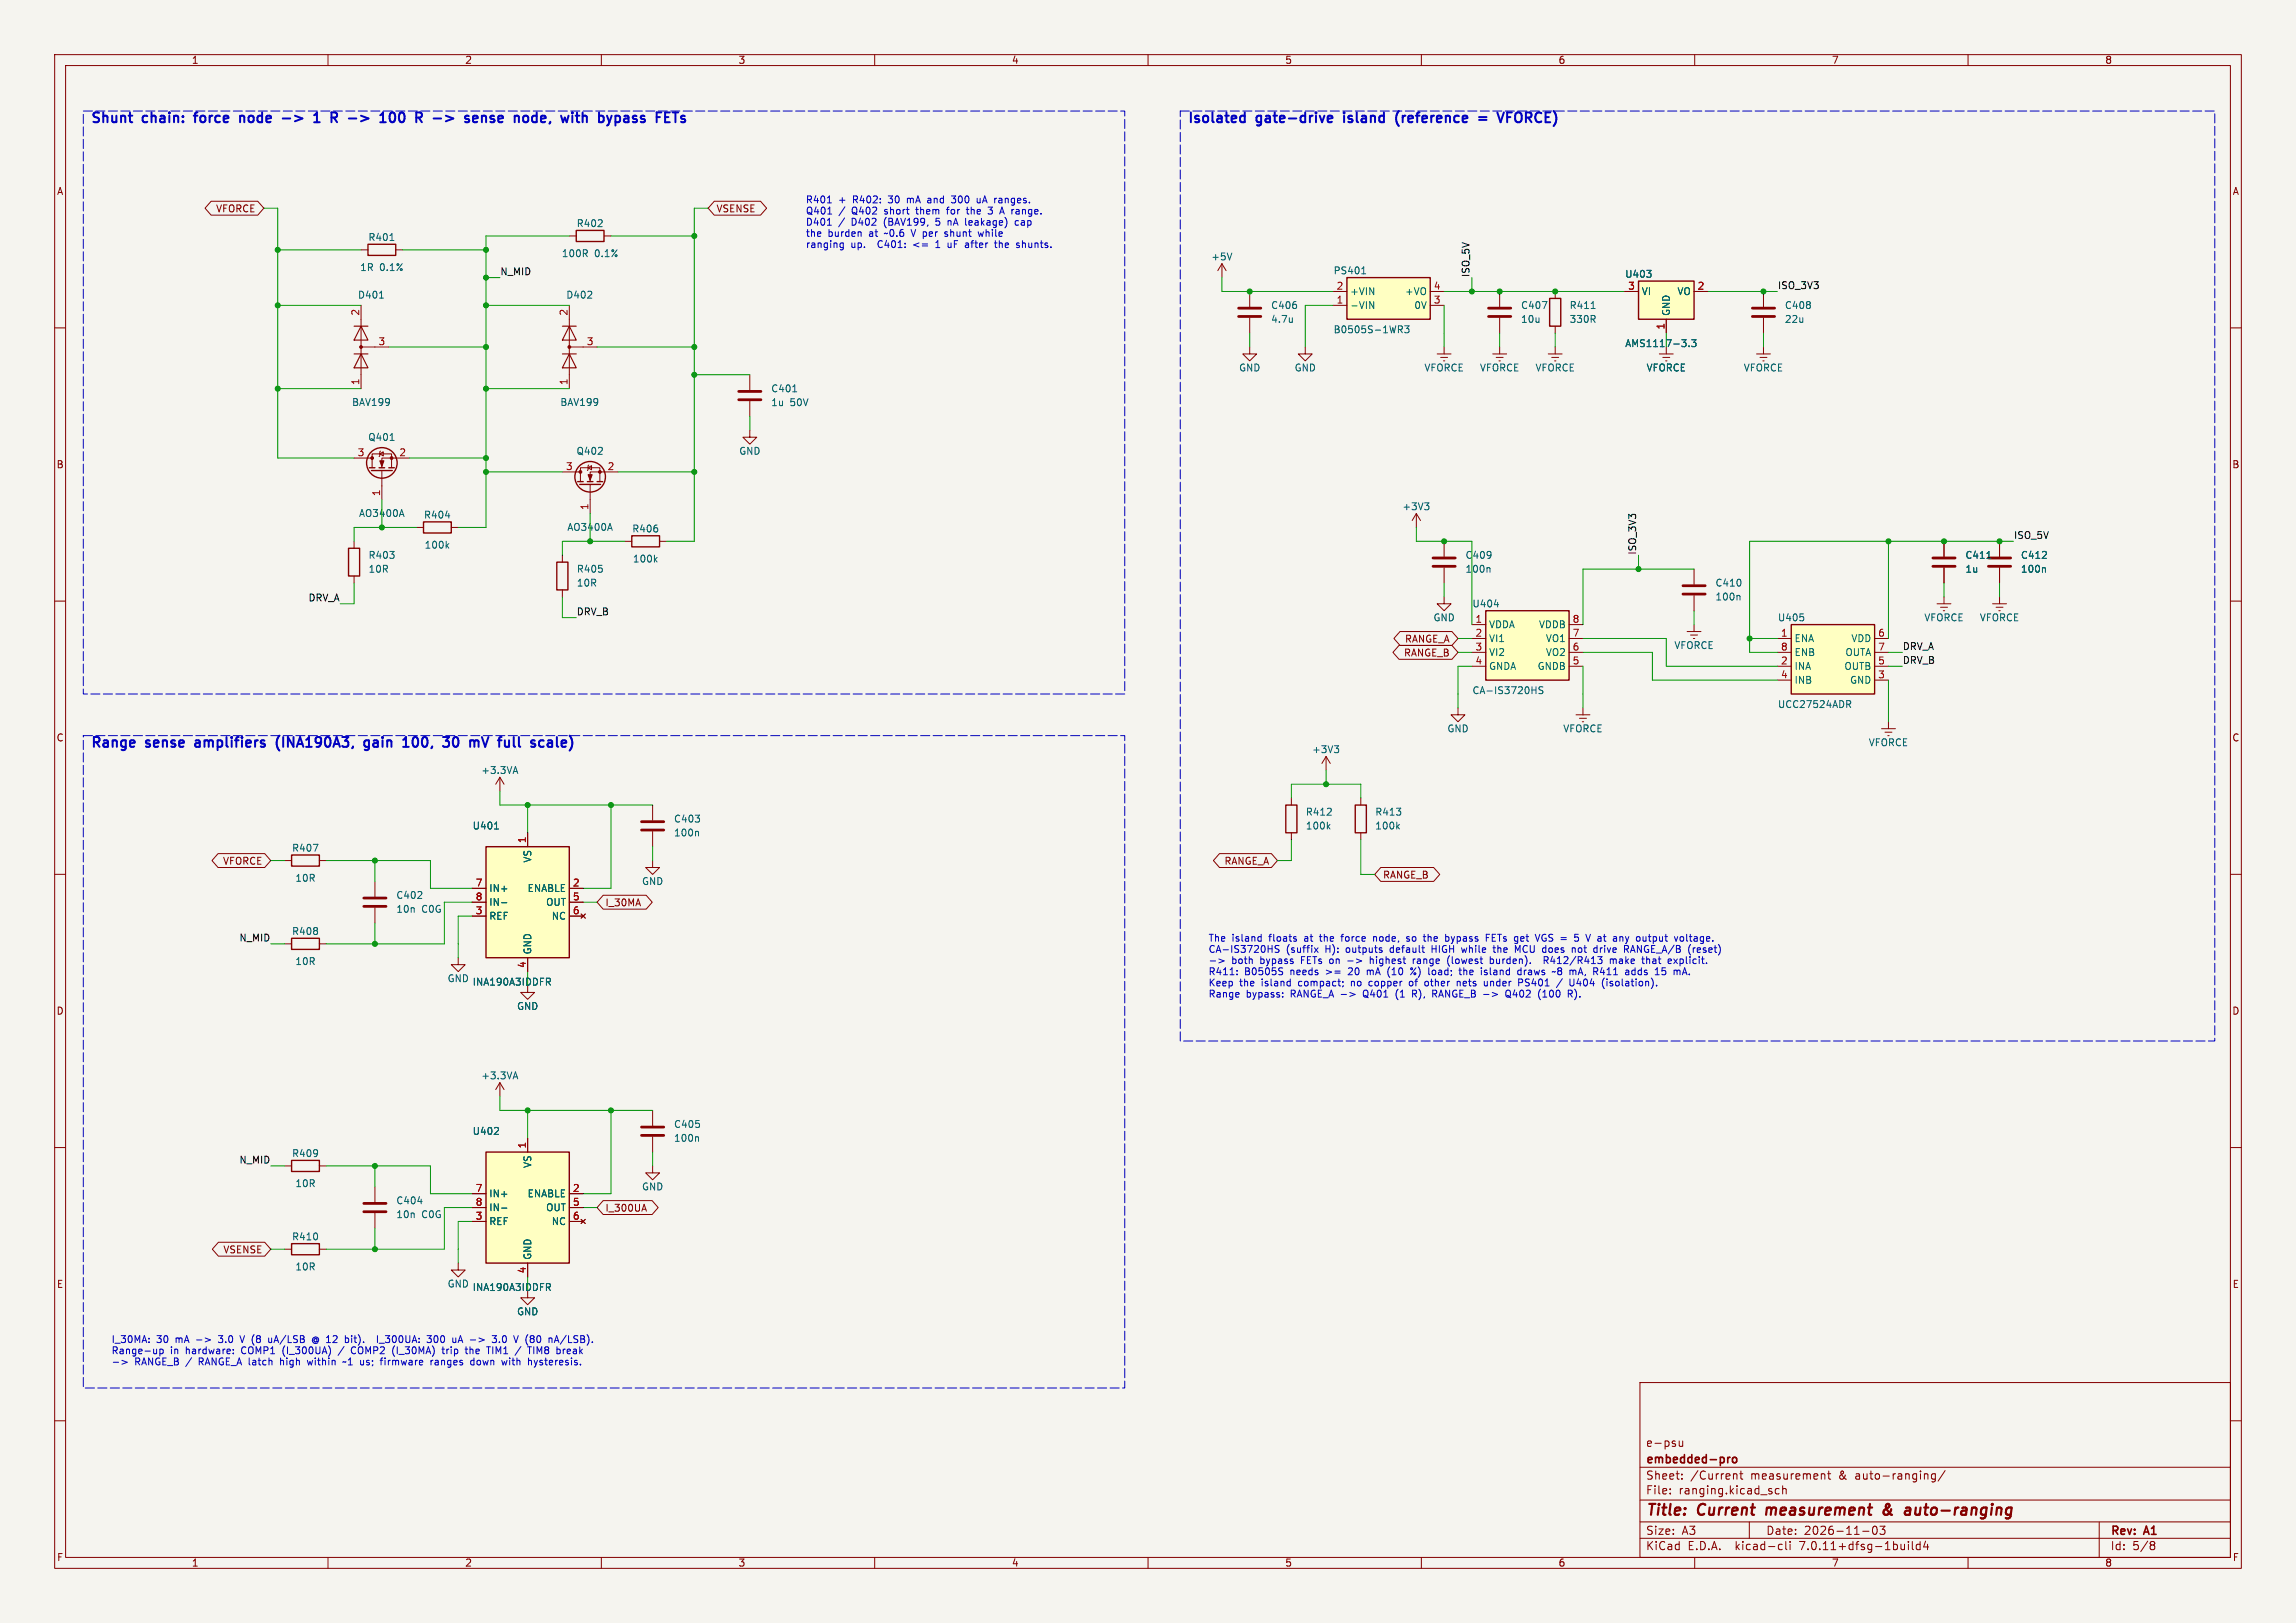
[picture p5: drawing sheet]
<svg xmlns="http://www.w3.org/2000/svg" width="420mm" height="297mm" viewBox="0 0 420 297" stroke-linecap="round" stroke-linejoin="round" font-family="sans-serif">
<defs><g id="words">
<g font-size="2.8" fill="#840000">
<text x="301" y="277.9">Title:</text>
<text x="310.6" y="277.9">Current</text>
<text x="323.9" y="277.9">measurement</text>
<text x="346.2" y="277.9">&amp;</text>
<text x="351" y="277.9">auto-ranging</text>
</g>
<g font-size="2.5" fill="#0000c2">
<text x="16.5" y="22.6">Shunt</text>
<text x="26.2" y="22.6">chain:</text>
<text x="36.5" y="22.6">force</text>
<text x="45.4" y="22.6">node</text>
<text x="53.9" y="22.6">-&gt;</text>
<text x="60.5" y="22.6">1</text>
<text x="64.3" y="22.6">R</text>
<text x="68.2" y="22.6">-&gt;</text>
<text x="74.7" y="22.6">100</text>
<text x="82" y="22.6">R</text>
<text x="85.9" y="22.6">-&gt;</text>
<text x="92.4" y="22.6">sense</text>
<text x="102.1" y="22.6">node,</text>
<text x="111.5" y="22.6">with</text>
<text x="119" y="22.6">bypass</text>
<text x="217.2" y="22.6">Isolated</text>
<text x="230" y="22.6">gate-drive</text>
<text x="246.6" y="22.6">island</text>
<text x="256.9" y="22.6">(reference</text>
<text x="277.1" y="22.6">VFORCE)</text>
<text x="16.5" y="136.9">Range</text>
<text x="26.8" y="136.9">sense</text>
<text x="36.6" y="136.9">amplifiers</text>
<text x="52.1" y="136.9">(INA190A3,</text>
<text x="68.9" y="136.9">gain</text>
<text x="76.8" y="136.9">100,</text>
<text x="84.9" y="136.9">30</text>
<text x="90.4" y="136.9">mV</text>
<text x="96.4" y="136.9">full</text>
<text x="103" y="136.9">scale)</text>
</g>
<g font-size="2.1" fill="#840000">
<text x="301" y="268.2">embedded-pro</text>
<text x="301" y="265">e-psu</text>
<text x="301" y="273.7">File:</text>
<text x="301" y="271">Sheet:</text>
<text x="307.1" y="273.7">ranging.kicad_sch</text>
<text x="309.2" y="271">/Current</text>
<text x="320.3" y="271">measurement</text>
<text x="336.5" y="271">&amp;</text>
<text x="339.7" y="271">auto-ranging/</text>
<text x="301" y="281.1">Size:</text>
<text x="307.6" y="281.1">A3</text>
<text x="323" y="281.1">Date:</text>
<text x="330" y="281.1">2026-11-03</text>
<text x="386" y="281.3">Rev:</text>
<text x="392.4" y="281.3">A1</text>
<text x="301" y="283.9">KiCad</text>
<text x="308.7" y="283.9">E.D.A.</text>
<text x="317.6" y="283.9">kicad-cli</text>
<text x="329.5" y="283.9">7.0.11+dfsg-1build4</text>
<text x="386" y="283.9">Id:</text>
<text x="390.1" y="283.9">5/8</text>
</g>
<g font-size="1.8" fill="#840000">
<text x="35" y="11.9">1</text>
<text x="85" y="11.9">2</text>
<text x="135" y="11.9">3</text>
<text x="185" y="11.9">4</text>
<text x="235" y="11.9">5</text>
<text x="285" y="11.9">6</text>
<text x="335" y="11.9">7</text>
<text x="385" y="11.9">8</text>
<text x="10.3" y="35.9">A</text>
<text x="408.3" y="35.9">A</text>
<text x="39.4" y="39.1">VFORCE</text>
<text x="131" y="39.1">VSENSE</text>
<text x="10.3" y="85.9">B</text>
<text x="408.2" y="85.9">B</text>
<text x="256.9" y="117.8">RANGE_A</text>
<text x="256.7" y="120.3">RANGE_B</text>
<text x="10.3" y="135.9">C</text>
<text x="408.2" y="135.9">C</text>
<text x="40.7" y="158.4">VFORCE</text>
<text x="223.9" y="158.4">RANGE_A</text>
<text x="252.9" y="161">RANGE_B</text>
<text x="110.6" y="166.1">I_30MA</text>
<text x="10.3" y="185.9">D</text>
<text x="408.2" y="185.9">D</text>
<text x="110.6" y="221.9">I_300UA</text>
<text x="40.8" y="229.6">VSENSE</text>
<text x="10.3" y="235.9">E</text>
<text x="408.3" y="235.9">E</text>
<text x="10.3" y="285.9">F</text>
<text x="35" y="286.9">1</text>
<text x="85" y="286.9">2</text>
<text x="135" y="286.9">3</text>
<text x="185" y="286.9">4</text>
<text x="235" y="286.9">5</text>
<text x="285" y="286.9">6</text>
<text x="335" y="286.9">7</text>
<text x="385" y="286.9">8</text>
<text x="408.3" y="285.9">F</text>
</g>
<g font-size="1.8" fill="#006464">
<text x="105.4" y="41.8">R402</text>
<text x="67.3" y="44.3">R401</text>
<text x="102.7" y="47.3">100R</text>
<text x="108.7" y="47.3">0.1%</text>
<text x="221.5" y="47.9">+5V</text>
<text x="65.8" y="49.8">1R</text>
<text x="69.4" y="49.8">0.1%</text>
<text x="243.8" y="50.4">PS401</text>
<text x="297.2" y="51">U403</text>
<text x="65.4" y="54.8">D401</text>
<text x="103.5" y="54.8">D402</text>
<text x="232.4" y="56.7">C406</text>
<text x="232.4" y="59.3">4.7u</text>
<text x="246.9" y="56.7">-VIN</text>
<text x="246.9" y="54.2">+VIN</text>
<text x="256.9" y="54.2">+VO</text>
<text x="258.6" y="56.7">0V</text>
<text x="278.1" y="56.7">C407</text>
<text x="278.1" y="59.3">10u</text>
<text x="287" y="56.7">R411</text>
<text x="287" y="59.3">330R</text>
<text x="300.2" y="54.2">VI</text>
<text x="305.7" y="57.9" transform="rotate(-90 305.7 57.9)">GND</text>
<text x="306.8" y="54.2">VO</text>
<text x="326.4" y="56.7">C408</text>
<text x="326.4" y="59.3">22u</text>
<text x="243.8" y="61.2">B0505S-1WR3</text>
<text x="297.2" y="63.7">AMS1117-3.3</text>
<text x="141" y="72">C401</text>
<text x="226.6" y="68.2">GND</text>
<text x="236.7" y="68.2">GND</text>
<text x="260.5" y="68.2">VFORCE</text>
<text x="270.6" y="68.2">VFORCE</text>
<text x="280.8" y="68.2">VFORCE</text>
<text x="301.1" y="68.2">VFORCE</text>
<text x="318.9" y="68.2">VFORCE</text>
<text x="64.3" y="74.5">BAV199</text>
<text x="102.4" y="74.5">BAV199</text>
<text x="141" y="74.5">1u</text>
<text x="144.5" y="74.5">50V</text>
<text x="67.3" y="80.9">Q401</text>
<text x="105.4" y="83.4">Q402</text>
<text x="135.1" y="83.4">GND</text>
<text x="65.6" y="94.8">AO3400A</text>
<text x="77.5" y="95.1">R404</text>
<text x="256.4" y="93.6">+3V3</text>
<text x="77.6" y="100.6">100k</text>
<text x="103.7" y="97.3">AO3400A</text>
<text x="115.6" y="97.6">R406</text>
<text x="67.3" y="102.5">R403</text>
<text x="67.3" y="105">10R</text>
<text x="105.4" y="105">R405</text>
<text x="105.4" y="107.5">10R</text>
<text x="115.7" y="103.1">100k</text>
<text x="268" y="102.5">C409</text>
<text x="268" y="105">100n</text>
<text x="313.7" y="107.5">C410</text>
<text x="359.4" y="102.5">C411</text>
<text x="359.4" y="105">1u</text>
<text x="369.6" y="102.5">C412</text>
<text x="369.6" y="105">100n</text>
<text x="262.1" y="113.9">GND</text>
<text x="269.3" y="111.4">U404</text>
<text x="313.7" y="110.1">100n</text>
<text x="325.1" y="113.9">U405</text>
<text x="351.9" y="113.9">VFORCE</text>
<text x="362.1" y="113.9">VFORCE</text>
<text x="272.3" y="115.2">VDDA</text>
<text x="272.3" y="117.7">VI1</text>
<text x="281.4" y="115.2">VDDB</text>
<text x="282.7" y="117.7">VO1</text>
<text x="306.2" y="119">VFORCE</text>
<text x="328.2" y="117.7">ENA</text>
<text x="338.6" y="117.7">VDD</text>
<text x="272.3" y="120.2">VI2</text>
<text x="272.3" y="122.8">GNDA</text>
<text x="281.2" y="122.8">GNDB</text>
<text x="282.7" y="120.2">VO2</text>
<text x="328.2" y="122.8">INA</text>
<text x="328.2" y="125.3">INB</text>
<text x="328.2" y="120.2">ENB</text>
<text x="337.3" y="122.8">OUTB</text>
<text x="337.5" y="120.2">OUTA</text>
<text x="338.3" y="125.3">GND</text>
<text x="269.3" y="127.2">CA-IS3720HS</text>
<text x="325.1" y="129.8">UCC27524ADR</text>
<text x="264.7" y="134.2">GND</text>
<text x="285.9" y="134.2">VFORCE</text>
<text x="341.7" y="136.8">VFORCE</text>
<text x="88" y="141.8">+3.3VA</text>
<text x="239.9" y="138">+3V3</text>
<text x="238.8" y="149.5">R412</text>
<text x="251.5" y="149.5">R413</text>
<text x="86.4" y="152">U401</text>
<text x="123.2" y="150.7">C403</text>
<text x="123.2" y="153.3">100n</text>
<text x="238.8" y="152">100k</text>
<text x="251.5" y="152">100k</text>
<text x="53.3" y="156.1">R407</text>
<text x="53.9" y="161.6">10R</text>
<text x="97.4" y="157.9" transform="rotate(-90 97.4 157.9)">VS</text>
<text x="72.4" y="164.7">C402</text>
<text x="72.4" y="167.2">10n</text>
<text x="77.1" y="167.2">C0G</text>
<text x="89.4" y="163.4">IN+</text>
<text x="89.4" y="166">IN-</text>
<text x="96.4" y="163.4">ENABLE</text>
<text x="99.8" y="166">OUT</text>
<text x="117.3" y="162.2">GND</text>
<text x="53.3" y="171.3">R408</text>
<text x="89.4" y="168.5">REF</text>
<text x="100.8" y="168.5">NC</text>
<text x="53.9" y="176.8">10R</text>
<text x="81.8" y="179.9">GND</text>
<text x="97.4" y="174.8" transform="rotate(-90 97.4 174.8)">GND</text>
<text x="86.4" y="180.6">INA190A3IDDFR</text>
<text x="94.5" y="185">GND</text>
<text x="88" y="197.7">+3.3VA</text>
<text x="86.4" y="207.9">U402</text>
<text x="123.2" y="206.6">C405</text>
<text x="123.2" y="209.1">100n</text>
<text x="53.3" y="211.9">R409</text>
<text x="97.4" y="213.8" transform="rotate(-90 97.4 213.8)">VS</text>
<text x="53.9" y="217.4">10R</text>
<text x="72.4" y="220.6">C404</text>
<text x="89.4" y="219.3">IN+</text>
<text x="89.4" y="221.8">IN-</text>
<text x="96.4" y="219.3">ENABLE</text>
<text x="99.8" y="221.8">OUT</text>
<text x="117.3" y="218">GND</text>
<text x="53.3" y="227.2">R410</text>
<text x="72.4" y="223.1">10n</text>
<text x="77.1" y="223.1">C0G</text>
<text x="89.4" y="224.4">REF</text>
<text x="100.8" y="224.4">NC</text>
<text x="53.9" y="232.7">10R</text>
<text x="97.4" y="230.6" transform="rotate(-90 97.4 230.6)">GND</text>
<text x="81.8" y="235.8">GND</text>
<text x="86.4" y="236.4">INA190A3IDDFR</text>
<text x="94.5" y="240.9">GND</text>
</g>
<g font-size="1.8" fill="#0000c2">
<text x="147.3" y="37.3">R401</text>
<text x="147.3" y="39.3">Q401</text>
<text x="147.3" y="41.4">D401</text>
<text x="153.4" y="37.3">+</text>
<text x="153.4" y="41.4">/</text>
<text x="153.4" y="39.3">/</text>
<text x="155.9" y="41.4">D402</text>
<text x="156" y="39.3">Q402</text>
<text x="156.1" y="37.3">R402:</text>
<text x="162" y="41.4">(BAV199,</text>
<text x="162.1" y="39.3">short</text>
<text x="162.8" y="37.3">30</text>
<text x="166.4" y="37.3">mA</text>
<text x="168.1" y="39.3">them</text>
<text x="170.3" y="37.3">and</text>
<text x="171.7" y="41.4">5</text>
<text x="173.9" y="39.3">for</text>
<text x="174" y="41.4">nA</text>
<text x="175" y="37.3">300</text>
<text x="177.4" y="41.4">leakage)</text>
<text x="177.7" y="39.3">the</text>
<text x="179.8" y="37.3">uA</text>
<text x="181.9" y="39.3">3</text>
<text x="183.2" y="37.3">ranges.</text>
<text x="184.3" y="39.3">A range.</text>
<text x="186.8" y="41.4">cap</text>
<text x="147.3" y="43.4">the</text>
<text x="147.3" y="45.5">ranging</text>
<text x="151.5" y="43.4">burden</text>
<text x="155.6" y="45.5">up.</text>
<text x="159.1" y="43.4">at</text>
<text x="160.9" y="45.5">C401:</text>
<text x="162.1" y="43.4">~0.6</text>
<text x="167.2" y="43.4">V per</text>
<text x="167.5" y="45.5">&lt;=</text>
<text x="171.9" y="45.5">1</text>
<text x="173.7" y="43.4">shunt</text>
<text x="174.2" y="45.5">uF</text>
<text x="177.6" y="45.5">after</text>
<text x="180.1" y="43.4">while</text>
<text x="183.3" y="45.5">the</text>
<text x="187.4" y="45.5">shunts.</text>
<text x="221" y="172.4">The</text>
<text x="225.4" y="172.4">island</text>
<text x="232.3" y="172.4">floats</text>
<text x="238.9" y="172.4">at</text>
<text x="241.9" y="172.4">the</text>
<text x="246.1" y="172.4">force</text>
<text x="252.1" y="172.4">node,</text>
<text x="258.4" y="172.4">so</text>
<text x="261.7" y="172.4">the</text>
<text x="265.9" y="172.4">bypass</text>
<text x="273.5" y="172.4">FETs get</text>
<text x="283" y="172.4">VGS =</text>
<text x="290.5" y="172.4">5</text>
<text x="292.9" y="172.4">V at</text>
<text x="298.2" y="172.4">any</text>
<text x="302.7" y="172.4">output</text>
<text x="309.9" y="172.4">voltage.</text>
<text x="221" y="174.5">CA-IS3720HS</text>
<text x="221" y="178.5">R411:</text>
<text x="225.3" y="176.5">both</text>
<text x="227.7" y="178.5">B0505S</text>
<text x="230.6" y="176.5">bypass</text>
<text x="235.3" y="174.5">(suffix</text>
<text x="236.1" y="178.5">needs</text>
<text x="238.3" y="176.5">FETs on</text>
<text x="242.6" y="174.5">H):</text>
<text x="242.8" y="178.5">&gt;=</text>
<text x="246.5" y="174.5">outputs</text>
<text x="247.1" y="178.5">20</text>
<text x="247.2" y="176.5">-&gt;</text>
<text x="250.7" y="178.5">mA</text>
<text x="251.5" y="176.5">highest</text>
<text x="254.7" y="178.5">(10</text>
<text x="254.8" y="174.5">default</text>
<text x="259.1" y="178.5">%)</text>
<text x="259.5" y="176.5">range</text>
<text x="262.6" y="174.5">HIGH</text>
<text x="262.6" y="178.5">load;</text>
<text x="266" y="176.5">(lowest</text>
<text x="268.3" y="174.5">while</text>
<text x="268.5" y="178.5">the</text>
<text x="272.6" y="178.5">island</text>
<text x="274" y="176.5">burden).</text>
<text x="274.3" y="174.5">the</text>
<text x="278.4" y="174.5">MCU does</text>
<text x="279.5" y="178.5">draws</text>
<text x="284.3" y="176.5">R412/R413</text>
<text x="286.1" y="178.5">~8</text>
<text x="289.2" y="174.5">not</text>
<text x="289.4" y="178.5">mA,</text>
<text x="293.4" y="174.5">drive</text>
<text x="294" y="178.5">R411</text>
<text x="296.6" y="176.5">make</text>
<text x="299.2" y="174.5">RANGE_A/B</text>
<text x="300" y="178.5">adds</text>
<text x="302.7" y="176.5">that</text>
<text x="305.7" y="178.5">15</text>
<text x="307.6" y="176.5">explicit.</text>
<text x="311.1" y="174.5">(reset)</text>
<text x="221" y="180.6">Keep</text>
<text x="221" y="182.6">Range</text>
<text x="226.7" y="180.6">the</text>
<text x="228" y="182.6">bypass:</text>
<text x="230.9" y="180.6">island</text>
<text x="236.2" y="182.6">RANGE_A -&gt;</text>
<text x="237.8" y="180.6">compact;</text>
<text x="247.6" y="180.6">no</text>
<text x="249.9" y="182.6">Q401</text>
<text x="251.1" y="180.6">copper</text>
<text x="256" y="182.6">(1</text>
<text x="258.7" y="180.6">of</text>
<text x="259.2" y="182.6">R),</text>
<text x="261.7" y="180.6">other</text>
<text x="263.1" y="182.6">RANGE_B -&gt;</text>
<text x="267.8" y="180.6">nets</text>
<text x="272.9" y="180.6">under</text>
<text x="276.9" y="182.6">Q402</text>
<text x="279.4" y="180.6">PS401</text>
<text x="283.1" y="182.6">(100</text>
<text x="286.7" y="180.6">/</text>
<text x="288.7" y="182.6">R).</text>
<text x="289.2" y="180.6">U404</text>
<text x="295.3" y="180.6">(isolation).</text>
<text x="20.3" y="245.9">I_30MA:</text>
<text x="28.6" y="245.9">30</text>
<text x="32.2" y="245.9">mA</text>
<text x="40.5" y="245.9">3.0</text>
<text x="44.7" y="245.9">V (8</text>
<text x="50.2" y="245.9">uA/LSB</text>
<text x="58.4" y="245.9">@ 12</text>
<text x="64.8" y="245.9">bit).</text>
<text x="71.1" y="245.9">I_300UA:</text>
<text x="80.5" y="245.9">300</text>
<text x="88.7" y="245.9">-&gt;</text>
<text x="93" y="245.9">3.0</text>
<text x="97.2" y="245.9">V (80</text>
<text x="103.9" y="245.9">nA/LSB).</text>
<text x="20.3" y="247.9">Range-up</text>
<text x="24.6" y="249.9">RANGE_B /</text>
<text x="31.2" y="247.9">in</text>
<text x="34.1" y="247.9">hardware:</text>
<text x="36.7" y="249.9">RANGE_A latch</text>
<text x="44.5" y="247.9">COMP1</text>
<text x="51.9" y="249.9">high</text>
<text x="52.2" y="247.9">(I_300UA)</text>
<text x="57.2" y="249.9">within</text>
<text x="63.9" y="249.9">~1</text>
<text x="65.1" y="247.9">COMP2</text>
<text x="67.2" y="249.9">us;</text>
<text x="71.1" y="249.9">firmware</text>
<text x="72.8" y="247.9">(I_30MA)</text>
<text x="80.5" y="249.9">ranges</text>
<text x="82.2" y="247.9">trip</text>
<text x="86.7" y="247.9">the</text>
<text x="88" y="249.9">down</text>
<text x="90.8" y="247.9">TIM1</text>
<text x="93.9" y="249.9">with</text>
<text x="96.2" y="247.9">/</text>
<text x="98.7" y="247.9">TIM8</text>
<text x="98.9" y="249.9">hysteresis.</text>
<text x="104.1" y="247.9">break</text>
</g>
<g font-size="1.8" fill="#0f0f0f">
<text x="91.4" y="50.5">N_MID</text>
<text x="268.9" y="50.8" transform="rotate(-90 268.9 50.8)">ISO_5V</text>
<text x="325.1" y="53">ISO_3V3</text>
<text x="299.4" y="101.6" transform="rotate(-90 299.4 101.6)">ISO_3V3</text>
<text x="368.3" y="98.7">ISO_5V</text>
<text x="56.3" y="110.1">DRV_A</text>
<text x="105.4" y="112.7">DRV_B</text>
<text x="348" y="119">DRV_A</text>
<text x="348" y="121.6">DRV_B</text>
<text x="43.7" y="172.4">N_MID</text>
<text x="43.7" y="213">N_MID</text>
</g>
<g font-size="1.8" fill="#a90000">
<text x="244.4" y="53.1">2</text>
<text x="262.2" y="53.1">4</text>
<text x="297.7" y="53.1">3</text>
<text x="310.4" y="53.1">2</text>
<text x="65.8" y="57.9" transform="rotate(-90 65.8 57.9)">2</text>
<text x="103.9" y="57.9" transform="rotate(-90 103.9 57.9)">2</text>
<text x="244.4" y="55.6">1</text>
<text x="262.2" y="55.6">3</text>
<text x="69.1" y="63.2">3</text>
<text x="107.2" y="63.2">3</text>
<text x="304.5" y="60.4" transform="rotate(-90 304.5 60.4)">1</text>
<text x="65.8" y="70.6" transform="rotate(-90 65.8 70.6)">1</text>
<text x="103.9" y="70.6" transform="rotate(-90 103.9 70.6)">1</text>
<text x="65.3" y="83.6">3</text>
<text x="73" y="83.6">2</text>
<text x="103.4" y="86.1">3</text>
<text x="111.1" y="86.1">2</text>
<text x="69.6" y="90.9" transform="rotate(-90 69.6 90.9)">1</text>
<text x="107.7" y="93.4" transform="rotate(-90 107.7 93.4)">1</text>
<text x="269.8" y="114">1</text>
<text x="269.8" y="116.6">2</text>
<text x="269.8" y="119.1">3</text>
<text x="287.6" y="119.1">6</text>
<text x="287.6" y="116.6">7</text>
<text x="287.6" y="114">8</text>
<text x="325.7" y="116.6">1</text>
<text x="325.7" y="119.1">8</text>
<text x="343.5" y="116.6">6</text>
<text x="343.5" y="119.1">7</text>
<text x="269.8" y="121.7">4</text>
<text x="287.6" y="121.7">5</text>
<text x="325.7" y="121.7">2</text>
<text x="325.7" y="124.2">4</text>
<text x="343.5" y="124.2">3</text>
<text x="343.5" y="121.7">5</text>
<text x="96.3" y="154.4" transform="rotate(-90 96.3 154.4)">1</text>
<text x="86.9" y="167.4">3</text>
<text x="86.9" y="162.3">7</text>
<text x="86.9" y="164.8">8</text>
<text x="104.7" y="162.3">2</text>
<text x="104.7" y="164.8">5</text>
<text x="104.7" y="167.4">6</text>
<text x="96.3" y="177.2" transform="rotate(-90 96.3 177.2)">4</text>
<text x="96.3" y="210.3" transform="rotate(-90 96.3 210.3)">1</text>
<text x="86.9" y="218.2">7</text>
<text x="86.9" y="220.7">8</text>
<text x="104.7" y="218.2">2</text>
<text x="104.7" y="220.7">5</text>
<text x="86.9" y="223.3">3</text>
<text x="104.7" y="223.3">6</text>
<text x="96.3" y="233.1" transform="rotate(-90 96.3 233.1)">4</text>
</g>
</g></defs>
<path d="M0 0h420v297h-420z" fill="#f5f4ef" stroke="#f5f4ef" stroke-width=".18"/>
<g fill="none" stroke="#840000" stroke-width=".18">
<path d="M10 10h400v277h-400zM12 12h396v273h-396zM60 10v2M110 10v2M160 10v2M210 10v2M260 10v2M310 10v2M360 10v2M38.6 36.8h8.5l1.2 1.3-1.2 1.3h-8.5l-1.1-1.3zM130.7 36.8h8.4l1.1 1.3-1.1 1.3h-8.4l-1.2-1.3zM10 60h2"/>
<path d="M66 55.9v15.2M66 45.7h1.3M72.4 45.7h1.3M104.1 55.9v15.2M104.1 43.2h1.3M110.5 43.2h1.3M223.5 48.3l-.7 1.2M223.5 48.3v2.5M223.5 48.3l.8 1.2M228.6 53.3v2.8M228.6 58.2v2.8M243.8 55.9h2.6"/>
<path d="M243.8 53.3h2.6M261.6 55.9h2.6M261.6 53.3h2.6M274.3 53.3v2.8M274.3 58.2v2.8M284.5 53.3v1.3M284.5 59.7v1.3M297.2 53.3h2.5M304.8 58.4v2.6M309.9 53.3h2.5M322.6 53.3v2.8M322.6 58.2v2.8"/>
<path d="M408 60h2M66 63.5h5.1M104.1 63.5h5.1M137.2 78.7v1.3h1.2l-1.2 1.3-1.3-1.3h1.3M137.2 68.6v2.8M137.2 73.4v2.8M228.6 63.5v1.3h1.3l-1.3 1.2-1.3-1.2h1.3M238.8 63.5v1.3h1.2l-1.2 1.2-1.3-1.2h1.3M262.9 64.8h2.5M263.5 65.4h1.3M264 66h.3M264.2 63.5v1.3"/>
<path d="M273 64.8h2.6M273.7 65.4h1.3M274.2 66h.2M274.3 63.5v1.3M283.2 64.8h2.5M283.8 65.4h1.3M284.4 66h.2M284.5 63.5v1.3M303.5 64.8h2.6M304.2 65.4h1.2M304.7 66h.2M304.8 63.5v1.3"/>
<path d="M321.3 64.8h2.5M321.9 65.4h1.3M322.5 66h.2M322.6 63.5v1.3M64.8 83.8h3.3M64.8 99.1v1.2M68.1 85.6v-2.5h3.5v2.5M69.5 83.1l.6-.4v.7zM69.6 82.6l-.1 .1v.7l-.2 .2M69.8 86.1v5.3M74.9 83.8h-5.1v1.8M76.2 96.5h1.3"/>
<path d="M82.5 96.5h1.3M102.9 86.4h3.3M106.2 88.1v-2.5h3.5v2.5M107.6 85.6l.6-.4v.8zM107.7 85.1l-.1 .1v.8l-.2 .1M107.9 88.6v5.4M113 86.4h-5.1v1.7M114.3 99.1h1.3M120.6 99.1h1.3M259.1 94l-.8 1.3M259.1 94v2.5M259.1 94l.7 1.3"/>
<path d="M264.2 99.1v2.8M355.6 99.1v2.8M365.8 99.1v2.8M10 110h2M64.8 105.4v1.3M102.9 101.6v1.3M102.9 108v1.2M255.9 118.1h9.7l1.1 1.3-1.1 1.3h-9.7l-1.1-1.3zM256.1 115.6h9.5l1.1 1.2-1.1 1.3h-9.5l-1.1-1.3zM264.2 109.2v1.3h1.2l-1.2 1.3-1.3-1.3h1.3M264.2 103.9v2.8M269.2 116.8h2.6"/>
<path d="M269.2 119.4h2.6M269.2 114.3h2.6M287 116.8h2.6M287 119.4h2.6M287 114.3h2.6M308.6 115.6h2.5M309.2 116.2h1.3M309.8 116.8h.2M309.9 104.1v2.8M309.9 109v2.8M309.9 114.3v1.3M325.1 116.8h2.6"/>
<path d="M325.1 119.4h2.6M342.9 116.8h2.5M342.9 119.4h2.5M354.3 110.5h2.6M355 111.1h1.2M355.5 111.8h.2M355.6 103.9v2.8M355.6 109.2v1.3M364.5 110.5h2.5M365.1 111.1h1.3M365.6 111.8h.3M365.8 103.9v2.8"/>
<path d="M365.8 109.2v1.3M408 110h2M242.6 138.4l-.8 1.3M242.6 138.4v2.6M242.6 138.4l.7 1.3M266.7 129.5v1.3h1.3l-1.3 1.3-1.3-1.3h1.3M269.2 121.9h2.6M287 121.9h2.6M288.3 130.8h2.5M288.9 131.4h1.3M289.4 132.1h.3M289.6 129.5v1.3"/>
<path d="M325.1 121.9h2.6M325.1 124.5h2.6M342.9 121.9h2.5M342.9 124.5h2.5M344.2 133.4h2.5M344.8 134h1.3M345.3 134.6h.3M345.4 132.1v1.3M10 160h2M39.9 156.2h8.5l1.1 1.3-1.1 1.3h-8.5l-1.1-1.3zM52.1 157.5h1.2M58.4 157.5h1.3"/>
<path d="M91.4 142.2v2.6M91.4 142.2l-.7 1.3M91.4 142.2l.8 1.3M96.5 152.4v2.5M119.4 157.5v1.3h1.2l-1.2 1.2-1.3-1.2h1.3M119.4 147.3v2.8M119.4 152.1v2.8M223.1 156.2h9.5l1.1 1.3-1.1 1.3h-9.5l-1.1-1.3zM236.2 146.1v1.2M236.2 152.4v1.3M248.9 146.1v1.2M248.9 152.4v1.3"/>
<path d="M252.6 158.7h9.6l1.2 1.3-1.2 1.3h-9.6l-1.1-1.3zM408 160h2M52.1 172.7h1.2M58.4 172.7h1.3M68.6 161.3v2.8M68.6 166.1v2.8M83.8 175.3v1.2h1.3l-1.3 1.3-1.3-1.3h1.3M86.4 162.6h2.5M86.4 167.6h2.5M86.4 165.1h2.5M96.5 175.3v2.5M104.1 162.6h2.6"/>
<path d="M104.1 167.6h2.6M104.1 165.1h2.6M106.3 167.3l.8 .7M107.1 167.3l-.8 .7M110.3 163.8h7.9l1.1 1.3-1.1 1.3h-7.9l-1.1-1.3zM91.4 198.1l-.7 1.3M91.4 198.1v2.6M91.4 198.1l.8 1.3M96.5 180.3v1.3h1.3l-1.3 1.3-1.3-1.3h1.3M10 210h2M52.1 213.4h1.2M58.4 213.4h1.3"/>
<path d="M68.6 217.2v2.8M86.4 218.4h2.5M96.5 208.3v2.5M104.1 218.4h2.6M110.3 219.7h9l1.1 1.3-1.1 1.3h-9l-1.1-1.3zM119.4 213.4v1.2h1.2l-1.2 1.3-1.3-1.3h1.3M119.4 203.2v2.8M119.4 208v2.8M408 210h2M39.9 227.3h8.5l1.1 1.3-1.1 1.3h-8.5l-1.1-1.3zM52.1 228.6h1.2M58.4 228.6h1.3"/>
<path d="M68.6 222v2.8M83.8 231.1v1.3h1.3l-1.3 1.3-1.3-1.3h1.3M86.4 223.5h2.5M86.4 221h2.5M96.5 236.2v1.3h1.3l-1.3 1.3-1.3-1.3h1.3M96.5 231.1v2.6M104.1 223.5h2.6M104.1 221h2.6M106.3 223.1l.8 .8M107.1 223.1l-.8 .8M117.8 220.4l.4 1.3M10 260h2"/>
<path d="M300 253h108v32h-108zM408 260h2M300 278.5h108M300 274.5h108M300 268.5h108M305.5 273.2v.2M305.5 272.5v.1M307.2 263.7v.9l.4 .1 .2-.2M307.7 270.5v.2M307.7 269.8v.1M307.8 263.7v1M317.3 269.7l.4 .1v.1v.8"/>
<path d="M318.2 269.7h.6M318.4 269.2v1.3l.4 .2M320 278.5v3M325.4 272.5l-.4-.1-.3 .3v.4l.2 .2h.5M326.1 272.5l.2-.1 .4 .1v.9M326.1 271.9v1.5M333.7 269.8l.1 .9M334.3 269.7h.6M334.5 269.2v1.3l.4 .2M342.7 279.4l.2-.1a.8 .8 0 0 1 .5 .7 .8 .8 0 0 1-.5 .8 1 1 0 0 1-.2-1.4zM343.9 279.3h.9l-.5 .6 .4 .1v.6l-.2 .2h-.4l-.2-.2M354 269.8l-.4-.1-.3 .3v.4l.1 .2h.6"/>
<path d="M354 269.7v1.2l-.3 .3-.3-.1M355.8 269.1l-1.3 1.9M384 278.5v6.5M60 285v2M110 285v2M160 285v2M210 285v2M260 285v2M300 281.5h108M310 285v2M325.6 282.6l.4 .1M326 283.5l-.4 .1"/>
<path d="M326.7 282.1v1.3l.2 .2M327.4 282.1v.1M327.4 282.6v1M340.7 280.2h1.2M349.1 282.1v.1M349.1 282.6v1M349.8 282.1v1.3l.2 .2M351.2 282.7l-.4-.1-.3 .3v.4l.2 .2h.5M351.2 282.1v1.5M352.2 282l-.3 1.1h.9M352.6 282.6v1M360 285v2"/>
<path d="M393.6 282.1h.3l.3 .3-.3 .3M393.6 282.7h.3M393.9 282.7l.2 .2 .1 .4-.3 .3h-.3"/>
</g>
<path d="M323.2 275.9l-.2 1.3M345.5 275.8l-.7 .5a.52 .52 0 0 0-.2 .8 .52 .52 0 0 0 .9-.1M345.6 275.3l-.2-.1a.41 .41 0 0 0-.4 .5l.6 1.1M348.8 275.9l.6 .1-.1 1.2M349.3 277.1l-.2 .1M349.4 276.3l-.6 .1" fill="none" stroke="#840000" stroke-width=".4"/>
<path d="M316.5 266.7l-.4 .1M317 266.8l.4-.1 .3 .3v.4l-.3 .3-.4-.1-.1-.2v-.4z" fill="none" stroke="#840000" stroke-width=".3"/>
<g fill="none" stroke="#840000" stroke-width=".25">
<path d="M67.3 44.7h5.1v2h-5.1zM105.4 42.2h5.1v2h-5.1zM246.4 50.8h15.2v7.6h-15.2zM283.5 54.6h2v5.1h-2zM299.7 51.4h10.2v7h-10.2zM67.6 85.6h1M67.9 86.1h3.9M69.3 85.6h1.1M71.1 85.6h1M77.5 95.5h5v2h-5zM105.7 88.1h1M106 88.6h3.9"/>
<path d="M107.4 88.1h1.1M109.2 88.1h1M115.6 98h5v2.1h-5zM63.8 100.3h2v5.1h-2zM101.9 102.9h2v5.1h-2zM271.8 111.8h15.2v12.7h-15.2zM327.7 114.3h15.2v12.7h-15.2zM53.3 156.5h5.1v2h-5.1zM88.9 154.9h15.2v20.4h-15.2zM235.2 147.3h2v5.1h-2zM247.9 147.3h2v5.1h-2zM53.3 171.7h5.1v2h-5.1z"/>
<path d="M53.3 212.3h5.1v2.1h-5.1zM88.9 210.8h15.2v20.3h-15.2zM53.3 227.6h5.1v2h-5.1z"/>
<circle cx="69.8" cy="84.7" r="2.79"/>
<circle cx="107.9" cy="87.2" r="2.79"/>
</g>
<g fill="#ffffc2" stroke="#ffffc2" stroke-width=".18">
<path d="M88.9 210.8h15.2v20.3h-15.2z"/>
<path d="M246.4 50.8h15.2v7.6h-15.2z"/>
<path d="M299.7 51.4h10.2v7h-10.2z"/>
<path d="M327.7 114.3h15.2v12.7h-15.2z"/>
<path d="M88.9 154.9h15.2v20.4h-15.2z"/>
<path d="M271.8 111.8h15.2v12.7h-15.2z"/>
</g>
<g fill="none" stroke="#006464" stroke-width=".18">
<path d="M69.4 54.6h.8M71.3 44h.8M225.3 46.3l-.4 1.3M236.4 58.2v.8M236.4 58.9h-.1M249.1 50.1h.7M249.3 49l.2-.2v1.3M250.6 55.2l.7 1.3v-1.3M255.8 59.6h.5l.2 .3-.1 .3-.6 .1M257 59.6h.7l-.4 .5 .4 .1v.6l-.2 .1-.5-.1M282.1 55.2h.9l-.6 1.3M291.1 56.5h.7"/>
<path d="M301.2 49.5h.8l-.4 .5M301.9 50.1v.5M145 71.7h.7M256.1 60.3l.4 .6M309 63.3v.1M309.4 62.2h.8l-.4 .5 .4 .1v.5l-.2 .1-.6-.1M71.4 80.6h.7M73.5 93.2l.4 1.3M81.5 94.4h.8M81.7 99.8l.4 .5M82.1 99.5l-.5 .5M111.6 95.8l.4 1.3"/>
<path d="M260.6 92h.8l-.4 .5M261.1 92.5l.3 .2v.3l-.3 .3M119.8 102.4l.4 .5M120.2 102l-.5 .5M272.4 103.9l.2 .2v.6M273.3 110.6h.8M318.1 109l.2 .1v.7M329.9 112.9v.6M363.5 102.2h.7M374 103.9l.2 .2v.6M244.1 136.5h.8l-.5 .5M244.6 137l.3 .2v.3l-.3 .2"/>
<path d="M280.2 126.3h.8M281 125.7v1.2M282.2 125.7h-.5l-.1 .1v.4l.5 .2 .1 .3-.2 .2h-.5M337.8 128.2h.5l.2 .3-.1 .3-.6 .1M338.1 128.9l.4 .6M57.3 154.5h.8l-.5 1.3M90.5 151.7h.7M94 141.2h.6M94.3 140.3l.4 1.2M127.6 152.1l.2 .2v.7M242.9 151.2l.4 .5M243.3 150.9l-.5 .4"/>
<path d="M255.6 151.2l.4 .5M256 150.9l-.5 .4M91.7 165.2h1M100 179h.4l.3 .3-.1 .3-.6 .1M100.3 179.7l.4 .6M94 197.1h.6M94.3 196.2l.4 1.2M76.4 219.9h.8M90.4 207.6h.8M91.1 206.4v.5M127.6 208l.2 .2v.7M91.7 221.1h1"/>
<path d="M100 234.9h.4l.3 .2-.1 .4-.6 .1M100.3 235.6l.4 .6"/>
</g>
<g fill="none" stroke="#840000" stroke-width=".51">
<path d="M226.6 57.9h4M226.6 56.4h4M272.3 57.9h4.1M272.3 56.4h4.1M320.5 57.9h4.1M320.5 56.4h4.1M135.1 73.2h4.1M135.1 71.6h4.1M262.1 103.6h4.1M262.1 102.1h4.1M307.8 108.7h4.1M307.8 107.2h4.1"/>
<path d="M353.6 103.6h4M353.6 102.1h4M363.7 103.6h4.1M363.7 102.1h4.1M117.3 151.9h4.1M117.3 150.4h4.1M66.5 165.9h4.1M66.5 164.3h4.1M117.3 207.8h4.1M117.3 206.2h4.1M66.5 221.7h4.1M66.5 220.2h4.1"/>
</g>
<g fill="#840000" stroke="#840000" stroke-width=".18">
<path d="M107.6 86.9h.7l-.4 1z"/>
<path d="M69.5 84.3h.7l-.4 1z"/>
<circle cx="109.7" cy="86.4" r=".25"/>
<circle cx="106.2" cy="86.4" r=".25"/>
<circle cx="104.1" cy="63.5" r=".25"/>
<circle cx="71.6" cy="83.8" r=".25"/>
<circle cx="68.1" cy="83.8" r=".25"/>
<circle cx="66" cy="63.5" r=".25"/>
</g>
<path d="M64.8 59.7h2.5M66 59.7l1.3 2.5h-2.5zM102.9 59.7h2.5M104.1 59.7l1.3 2.5h-2.5zM64.8 64.8h2.5M66 64.8l1.3 2.5h-2.5zM102.9 64.8h2.5M104.1 64.8l1.3 2.5h-2.5z" fill="none" stroke="#840000" stroke-width=".2"/>
<g fill="none" stroke="#0000c2" stroke-width=".36">
<path d="M35.4 21.2h.7M43.9 21.3a.45 .45 0 0 1 .8 .1v1M43.9 21.2v1.2M51.7 21.7h1.4M57.5 22.4h1M57.5 21.1l.5-.5v1.8M66 21.2l1.4 .5-1.4 .5M71.4 20.7l.5-.1a1.12 1.12 0 0 1 0 1.8h-.2a1.1 1.1 0 0 1-.3-1.7zM73.1 20.7l.5-.1a1.12 1.12 0 0 1 0 1.8h-.2a1.09 1.09 0 0 1-.3-1.7zM79.3 21.7h1.4M90.4 21.3l-.5-.1-.2 .2 .1 .3 .6 .2v.4h-.7M91.7 21.2h-.3l-.3 .2 .1 .9 .5 .1"/>
<path d="M92 21.6l-.9 .2M100.7 22.3l-.2 .3M109.6 21.3l.5-.1 .3 .3v.5l-.1 .3h-.7M109.6 20.6v1.8M117.2 21.5l.3 .3 .4 .1 .1 .1-.3 .4-.5-.1M117.9 21.3l-.4-.1-.3 .2M227.2 21.2l.5 .1M227.7 20.6v1.8M227.7 22.3l-.5 .1M242.9 21.8l.8-.2-.1-.3-.5-.1-.2 .2v.9h.7M245.9 20.6v.1M245.9 21.2v1.2"/>
<path d="M255.9 20.3a2.06 2.06 0 0 0 0 2.8M270.6 21.4h1.3M270.6 21.9h1.3M273.9 20.6l.6 1.8 .6-1.8M275.7 21.4h.6M276.6 20.6h-.9v1.8M35.8 136.1v.5M51.1 134.6a2.06 2.06 0 0 0 0 2.8M67.5 135.5v1.4a.49 .49 0 0 1-.8 .3M67.5 135.6l-.5-.1-.4 .3v.5l.2 .3h.7M76.2 135l-.3-.1a1.13 1.13 0 0 0 0 1.8l.3-.1M83 135l.4-.1a1.13 1.13 0 0 1 0 1.8h-.1a1.1 1.1 0 0 1-.3-1.7z"/>
<path d="M88.1 134.9l.6 1.8 .6-1.8M95 136.6l.2 .1M100.7 135.5l.3 .2v1M101 136.6l-.2 .1M101 135.9l-.2 .1M101.9 134.9v1.5l.2 .3"/>
</g>
<g fill="none" stroke="#0000c2" stroke-width=".18">
<path d="M151.4 37.1h.7M151.4 39.2h.7M169.9 36.3h-.2M169.9 36.6l-.2 .2 .2 .3M173.1 38.3h.5M173.4 38l-.1 1.2M174 37l.6 .1M174 35.9h.8l-.4 .4h.2M176.8 38.3h.4M176.9 37.9v1.1l.3 .2M178.7 36.3l.1 .8h.3l.2-.1M180.7 39.1l.2 .1 .5-.1"/>
<path d="M181.5 37.9l-.4 .5h.3M182.7 36.7v.4M183 38.8h.6M183.3 37.9l.4 1.3M151.4 41.2h.7M153.7 45.2l.2 .1 .4-.1M154.3 44.5v1l-.3 .2h-.3M154.3 44.5h-.4l-.2 .1M157.5 42.5v.8M166.7 42l.4 1.3M171.2 45.3h.7M172.8 43.2l.4 .1"/>
<path d="M173.2 42.4l-.4 .2 .1 .2h.3M173.4 40.4v.8M173.4 44.5v.6l.4 .2M173.6 40.4l-.2 .1M176.7 41.2h.1M176.8 44.5h.3M177.2 44.8h-.4M177.2 45.2l-.4 .1M178.9 42.4l.3 .9 .2-.6 .3 .6M181.9 44.5h.5M182.1 44v1.1l.3 .2M186.1 44.9h.3l.1 .2-.2 .2h-.2"/>
<path d="M186.1 44.5h.3M186.3 40.4h-.4l-.2 .2 .1 .6h.5M221.4 175.8h1M223 175.5l.9 .3-.9 .4M226.3 178.3v.1M226.3 177.6v.1M230.3 171.4l.4 .1M230.7 171v1.2M230.7 172.2h-.4M232 173.6h.7M232.7 173v1.3M233.5 173l-.3 .4 .2 .2 .4 .1 .2 .3-.3 .3-.5-.1"/>
<path d="M233.8 173l.2 .1M234.4 177.8l.2 .2-.2 .4M237 171.8l.2 .2-.2 .2M237 171.4l.1 .1M240.4 173.4l.7 .9M241.1 173.4l-.7 .9M245.3 171.4h.5M245.5 171v1.2M245.6 179.6v.2M246.5 175.8h1M250.1 177.5v.9M250.3 177.5l-.2 .2"/>
<path d="M250.7 175.1v1.2M250.7 179.6l-.3 .2v.4l.3 .2M251 175.5l-.3 .1M251.3 171.4v.8M251.6 171.4l-.3 .1M253.9 178.3l.3 .6M257.8 171.5l-.3-.1-.2 .2 .5 .4M257.8 172.1l-.1 .1h-.4M258.2 179.6h-.3l-.1 .2v.5l.4 .1M258.5 175.5v.8M258.9 175.5l-.4 .2M259 177.1l-1 1.3"/>
<path d="M260.3 171.4h.5M260.7 172.2h.1M261.2 179.6h-.3l-.2 .1M262 173.6h.7M262 173v1.3M262.1 177.6l-.1 .2 .1 .5M264.6 171.4l.3 .1 .1 .1v.5l-.4 .1M265.1 174.9a1.49 1.49 0 0 0 0 1.9M266.6 179.7l.1-.1h.3l.1 .8M266.6 179.6v.8M266.9 177.5h.4M267 177.1v1.1l.3 .2"/>
<path d="M267.3 173.4l.3 .9 .2-.6M267.8 177.1v1.3M267.9 177.5l-.1 .2M271.9 171.6h.4M271.9 171h.6M272 177.6l-.3-.1-.2 .2 .1 .2 .4 .1v.3h-.5M272.1 179.6v.8M272.6 175.5h.4l.2 .2-.1 .6h-.5M272.6 175.1v1.2M273 171.6h.4M273.1 173.4h.5M273.3 173v1.1l.3 .2"/>
<path d="M273.6 171h-.6v1.2h.6M277.2 173l.4 .9 .4-.9M277.7 178.3l.2 .1 .3-.1M277.8 179.2h.5l.2 .2-.1 .4h-.6M278.2 177.6l-.3-.1-.2 .2M278.2 177.1v1.3M278.8 177.5v.9M279.1 177.5l-.3 .3M282.5 175.1v1.2M282.6 171a.64 .64 0 0 0-.6 .6 .64 .64 0 0 0 .6 .6M282.8 175.7l.4 .6M282.9 175.1l.3 .2-.1 .3-.6 .1"/>
<path d="M284 175l-.3 .9h.8M285.2 177.7l-.3 .2 .1 .4 .4 .1 .3-.3M285.2 177.1l-.3 .2 .3 .4M285.2 177.7h.2M285.4 177.1l.3 .2M285.4 177.7l.3 .2M285.7 177.4l-.3 .3M285.8 179.1l-1.1 1.6M287.9 179.2l-.1 1.1M288 173.4l.1 .2v.7M288.8 173.6v.6M288.8 179.1l-.3 .9h.7"/>
<path d="M288.8 178h.6M289.1 177.1l-.4 1.3M292.4 171.4l-.1 .1M292.4 171.8l-.1 .1 .1 .3M292.7 173.4v.9M293 173.4l-.3 .3M293 177l-.3 1h.8M293.3 177.5v.9M294 179.2v.1M294.6 175.6l.3-.1 .2 .2M294.6 175.5v.8M294.9 179.6l-.4 .2 .1 .1 .3 .1"/>
<path d="M295.1 175.7l.2-.2h.3v.8M295.1 175.7v.6M297.3 171.4l.3 .8M297.5 173.7l.4 .6M297.6 172.2l-.1 .4M297.9 173.3l-.1 .3M297.9 171.4l-.3 .8M298.2 174.3l.5-1.3 .4 1.3M298.4 173.9h.6M299.1 177.6l-.4-.1-.2 .3 .1 .5h.5M299.1 177.1v1.3M301.4 175.5l.4 .2v.6"/>
<path d="M301.5 171.4h.5M301.7 171v1.1l.3 .1M304.2 177.6h.3l.2 .2v.5l-.5 .1M306.2 175.5l.6 .8M306.8 175.5l-.6 .8M307.9 178h.6M308.2 177.1l.4 1.3M308.5 171v1.1l.2 .1M309 171.4h.5M309 178.3v.1M309.2 171v1.1l.2 .1M310.1 173.4l-.2 .1"/>
<path d="M310.6 173.4l-.1 .2v.5l.1 .2M311.1 173.7l-.6 .2M234.6 181.7v.1M234.6 182.3v.2M245.7 180.4l-.1 .2M246.9 181.6l1 .4-1 .3M255.4 181.6v.5l.1 .5M258.4 181.2v1.3M258.4 181.9h.5M258.7 181.9l.4 .6M260.7 180.3l.2 .1h.3M262.1 181.2v1.3"/>
<path d="M262.4 181.9l.4 .6M262.6 181.2l.1 .1M262.7 181.8l-.6 .1M272.1 180.3l-.2 .1h-.3M275.7 182.2l.4 .2M275.8 181.2l-.2 .1a.81 .81 0 0 0 .2 1.2l.3-.1M276 181.2l.1 .1a.91 .91 0 0 1 0 1.1M276.1 182.4l.3 .2M281.7 182.9l.1 .1M282.2 182.5h.7M282.6 181.2l-.4 .4M287.2 181.9l.4 .6"/>
<path d="M287.4 181.2l.2 .2-.1 .3-.6 .2M288 181l.3 .4M288.3 182.6l-.3 .4M294.5 180.4h.4M20.7 249.3h1M22.3 248.9l1 .4-1 .4M28.6 246.9v.8M28.6 247.6v.1M29.2 246.9v1.3M29.2 246.9h.4l.3 .2-.2 .6h-.5M36 245.2h.9M37.5 244.8l1 .4-1 .4"/>
<path d="M42.7 247.6v.1M42.7 246.9v.2M43.9 244.4l.4 1.3M49.1 244.8l.1 .8 .3 .1 .2-.1M51.3 248.5v1.3M51.5 248.9l-.2 .2M56.2 248.9l.3 .9 .2-.6M58 245.1a.31 .31 0 0 0-.5-.1 .31 .31 0 0 0 0 .5 .31 .31 0 0 0 .5-.1M58 245v.4M58 245.4v.1M58.2 244.8a.6 .6 0 0 0-.9 0 .6 .6 0 0 0 0 .9 .6 .6 0 0 0 .9 0M62.9 246.4l-1.1 1.6"/>
<path d="M63.3 249.2l-.6 .1M63.7 244.9l.1 .2-.1 .5M64.3 244.4v.1M64.3 246.8v.6l.4 .3M66.5 248.9v.9M66.5 249.7l-.4 .1M69 244.4v1.3M69.3 245.8h1M69.5 248.9h.5M70.4 248.5v.1M70.4 248.9v.9M70.5 244.4h.8"/>
<path d="M70.5 245.6l.2 .1M71.9 247.9l.2 .3M78.8 248.9v.9M79.2 248.9l-.4 .3M79.9 244.5l-.1-.1a.68 .68 0 0 0-.4 .7 .68 .68 0 0 0 .4 .6l.1-.1M80 248.9l-.4 .1M80 249.3h-.3l-.1 .2v.2l.4 .1M80.8 246.9h.5M81 246.5v1.1l.3 .1M83.8 245.7l.4-1.3 .4 1.3M83.9 245.3h.6M85.1 246.9h.5"/>
<path d="M85.3 246.5v1.1l.3 .1M86 246.5v1.2M86 245.2h1M86.2 246.9l-.2 .1M86.3 248.9l.4 .1M86.7 249.7l-.4 .1M86.7 248.5v1.3M87.5 248.9l-.3 .3v.3l.3 .3M87.6 244.8l1 .4-1 .4M89 246.5h.7M90.1 246.5v1.2M91.4 245.6v.1"/>
<path d="M92.4 244.5l-.1-.1a.68 .68 0 0 0-.4 .7 .68 .68 0 0 0 .4 .6l.1-.1M92.7 248.9l-.2 .9M93.2 248.5v.1M93.2 248.9v.9M95.3 246.4l-1.1 1.6M96.6 244.2a1.47 1.47 0 0 0-.1 1.9M97.6 246.5v1.2M97.7 248.9l.3 .9M98 249.8l-.3 .4M98.3 248.9l-.3 .9M103.3 246.9h.1M103.6 244.4l-1.1 1.6"/>
<circle cx="258.2" cy="177.3" r=".18"/>
</g>
<path d="M15.2 20.3h190.5v106.7h-190.5v-106.7M215.9 20.3h189.2v170.2h-189.2v-170.2M15.2 134.6h190.5v119.4h-190.5v-119.4" fill="none" stroke="#0000c2" stroke-width=".18" stroke-dasharray="1.7 .6"/>
<g fill="none" stroke="#009600" stroke-width=".18">
<path d="M48.3 38.1h2.5v45.7h14M129.5 38.1h-2.5v61h-5.1M50.8 55.9h15.2M50.8 45.7h15.2M73.7 45.7h15.2M88.9 55.9h15.2M88.9 50.8h2.5M104.1 43.2h-15.2v53.3h-5.1M111.8 43.2h15.2M223.5 50.8v2.5h20.3M243.8 55.9h-5v7.6M264.2 53.3h33"/>
<path d="M264.2 55.9v7.6M269.2 50.8v2.5M312.4 53.3h12.7M50.8 71.1h15.2M71.1 63.5h17.8M88.9 71.1h15.2M109.2 63.5h17.8M127 68.6h10.2M137.2 76.2v2.5M228.6 61v2.5M274.3 61v2.5M284.5 61v2.5"/>
<path d="M304.8 61v2.5M322.6 61v2.5M69.8 91.4v5.1M74.9 83.8h14M76.2 96.5h-11.4v2.6M88.9 86.4h14M107.9 94v5.1M113 86.4h14M114.3 99.1h-11.4v2.5M259.1 96.5v2.6h10.1v15.2M345.4 99.1v17.7M368.3 99.1h-48.3v20.3h5.1"/>
<path d="M64.8 106.7v3.8h-2.6M102.9 109.2v3.8h2.5M264.2 106.7v2.5M266.7 119.4h2.5M266.7 116.8h2.5M289.6 119.4h12.7v5.1h22.8M289.6 116.8h15.2v5.1h20.3M299.7 101.6v2.5M309.9 104.1h-20.3v10.2M309.9 111.8v2.5M320 116.8h5.1M345.4 119.4h2.6"/>
<path d="M355.6 106.7v2.5M365.8 106.7v2.5M269.2 121.9h-2.5v7.6M289.6 121.9v7.6M345.4 124.5v7.6M345.4 121.9h2.6M49.5 157.5h2.6M59.7 157.5h19v5.1h7.7M68.6 157.5v3.8M91.4 144.8v2.5h28M96.5 147.3v5.1M111.8 147.3v15.3h-5.1"/>
<path d="M119.4 154.9v2.6M236.2 146.1v-2.6h12.7v2.6M236.2 153.7v3.8h-2.5M242.6 141v2.5M248.9 153.7v6.3h2.6M49.5 172.7h2.6M68.6 168.9v3.8M86.4 167.6h-2.6v7.7M86.4 165.1h-5.1v7.6h-21.6M96.5 177.8v2.5M106.7 165.1h2.5M49.5 213.4h2.6"/>
<path d="M59.7 213.4h19v5h7.7M68.6 213.4v3.8M91.4 200.7v2.5h28M96.5 203.2v5.1M111.8 203.2v15.2h-5.1M119.4 210.8v2.6M49.5 228.6h2.6M68.6 224.8v3.8M86.4 221h-5.1v7.6h-21.6M86.4 223.5h-2.6v7.6M96.5 233.7v2.5M106.7 221h2.5"/>
</g>
<g fill="#009600" stroke="#009600" stroke-width=".18">
<circle cx="107.9" cy="99.1" r=".46"/>
<circle cx="127" cy="43.2" r=".46"/>
<circle cx="228.6" cy="53.3" r=".46"/>
<circle cx="127" cy="63.5" r=".46"/>
<circle cx="127" cy="68.6" r=".46"/>
<circle cx="127" cy="86.4" r=".46"/>
<circle cx="242.6" cy="143.5" r=".46"/>
<circle cx="264.2" cy="99.1" r=".46"/>
<circle cx="269.2" cy="53.3" r=".46"/>
<circle cx="274.3" cy="53.3" r=".46"/>
<circle cx="299.7" cy="104.1" r=".46"/>
<circle cx="322.6" cy="53.3" r=".46"/>
<circle cx="284.5" cy="53.3" r=".46"/>
<circle cx="355.6" cy="99.1" r=".46"/>
<circle cx="365.8" cy="99.1" r=".46"/>
<circle cx="345.4" cy="99.1" r=".46"/>
<circle cx="320" cy="116.8" r=".46"/>
<circle cx="50.8" cy="45.7" r=".46"/>
<circle cx="88.9" cy="71.1" r=".46"/>
<circle cx="88.9" cy="86.4" r=".46"/>
<circle cx="50.8" cy="55.9" r=".46"/>
<circle cx="50.8" cy="71.1" r=".46"/>
<circle cx="88.9" cy="63.5" r=".46"/>
<circle cx="88.9" cy="55.9" r=".46"/>
<circle cx="88.9" cy="50.8" r=".46"/>
<circle cx="88.9" cy="45.7" r=".46"/>
<circle cx="96.5" cy="147.3" r=".46"/>
<circle cx="111.8" cy="147.3" r=".46"/>
<circle cx="96.5" cy="203.2" r=".46"/>
<circle cx="111.8" cy="203.2" r=".46"/>
<circle cx="68.6" cy="228.6" r=".46"/>
<circle cx="69.8" cy="96.5" r=".46"/>
<circle cx="88.9" cy="83.8" r=".46"/>
<circle cx="68.6" cy="213.4" r=".46"/>
<circle cx="68.6" cy="157.5" r=".46"/>
<circle cx="68.6" cy="172.7" r=".46"/>
</g>
<use href="#words"/>
</svg>
